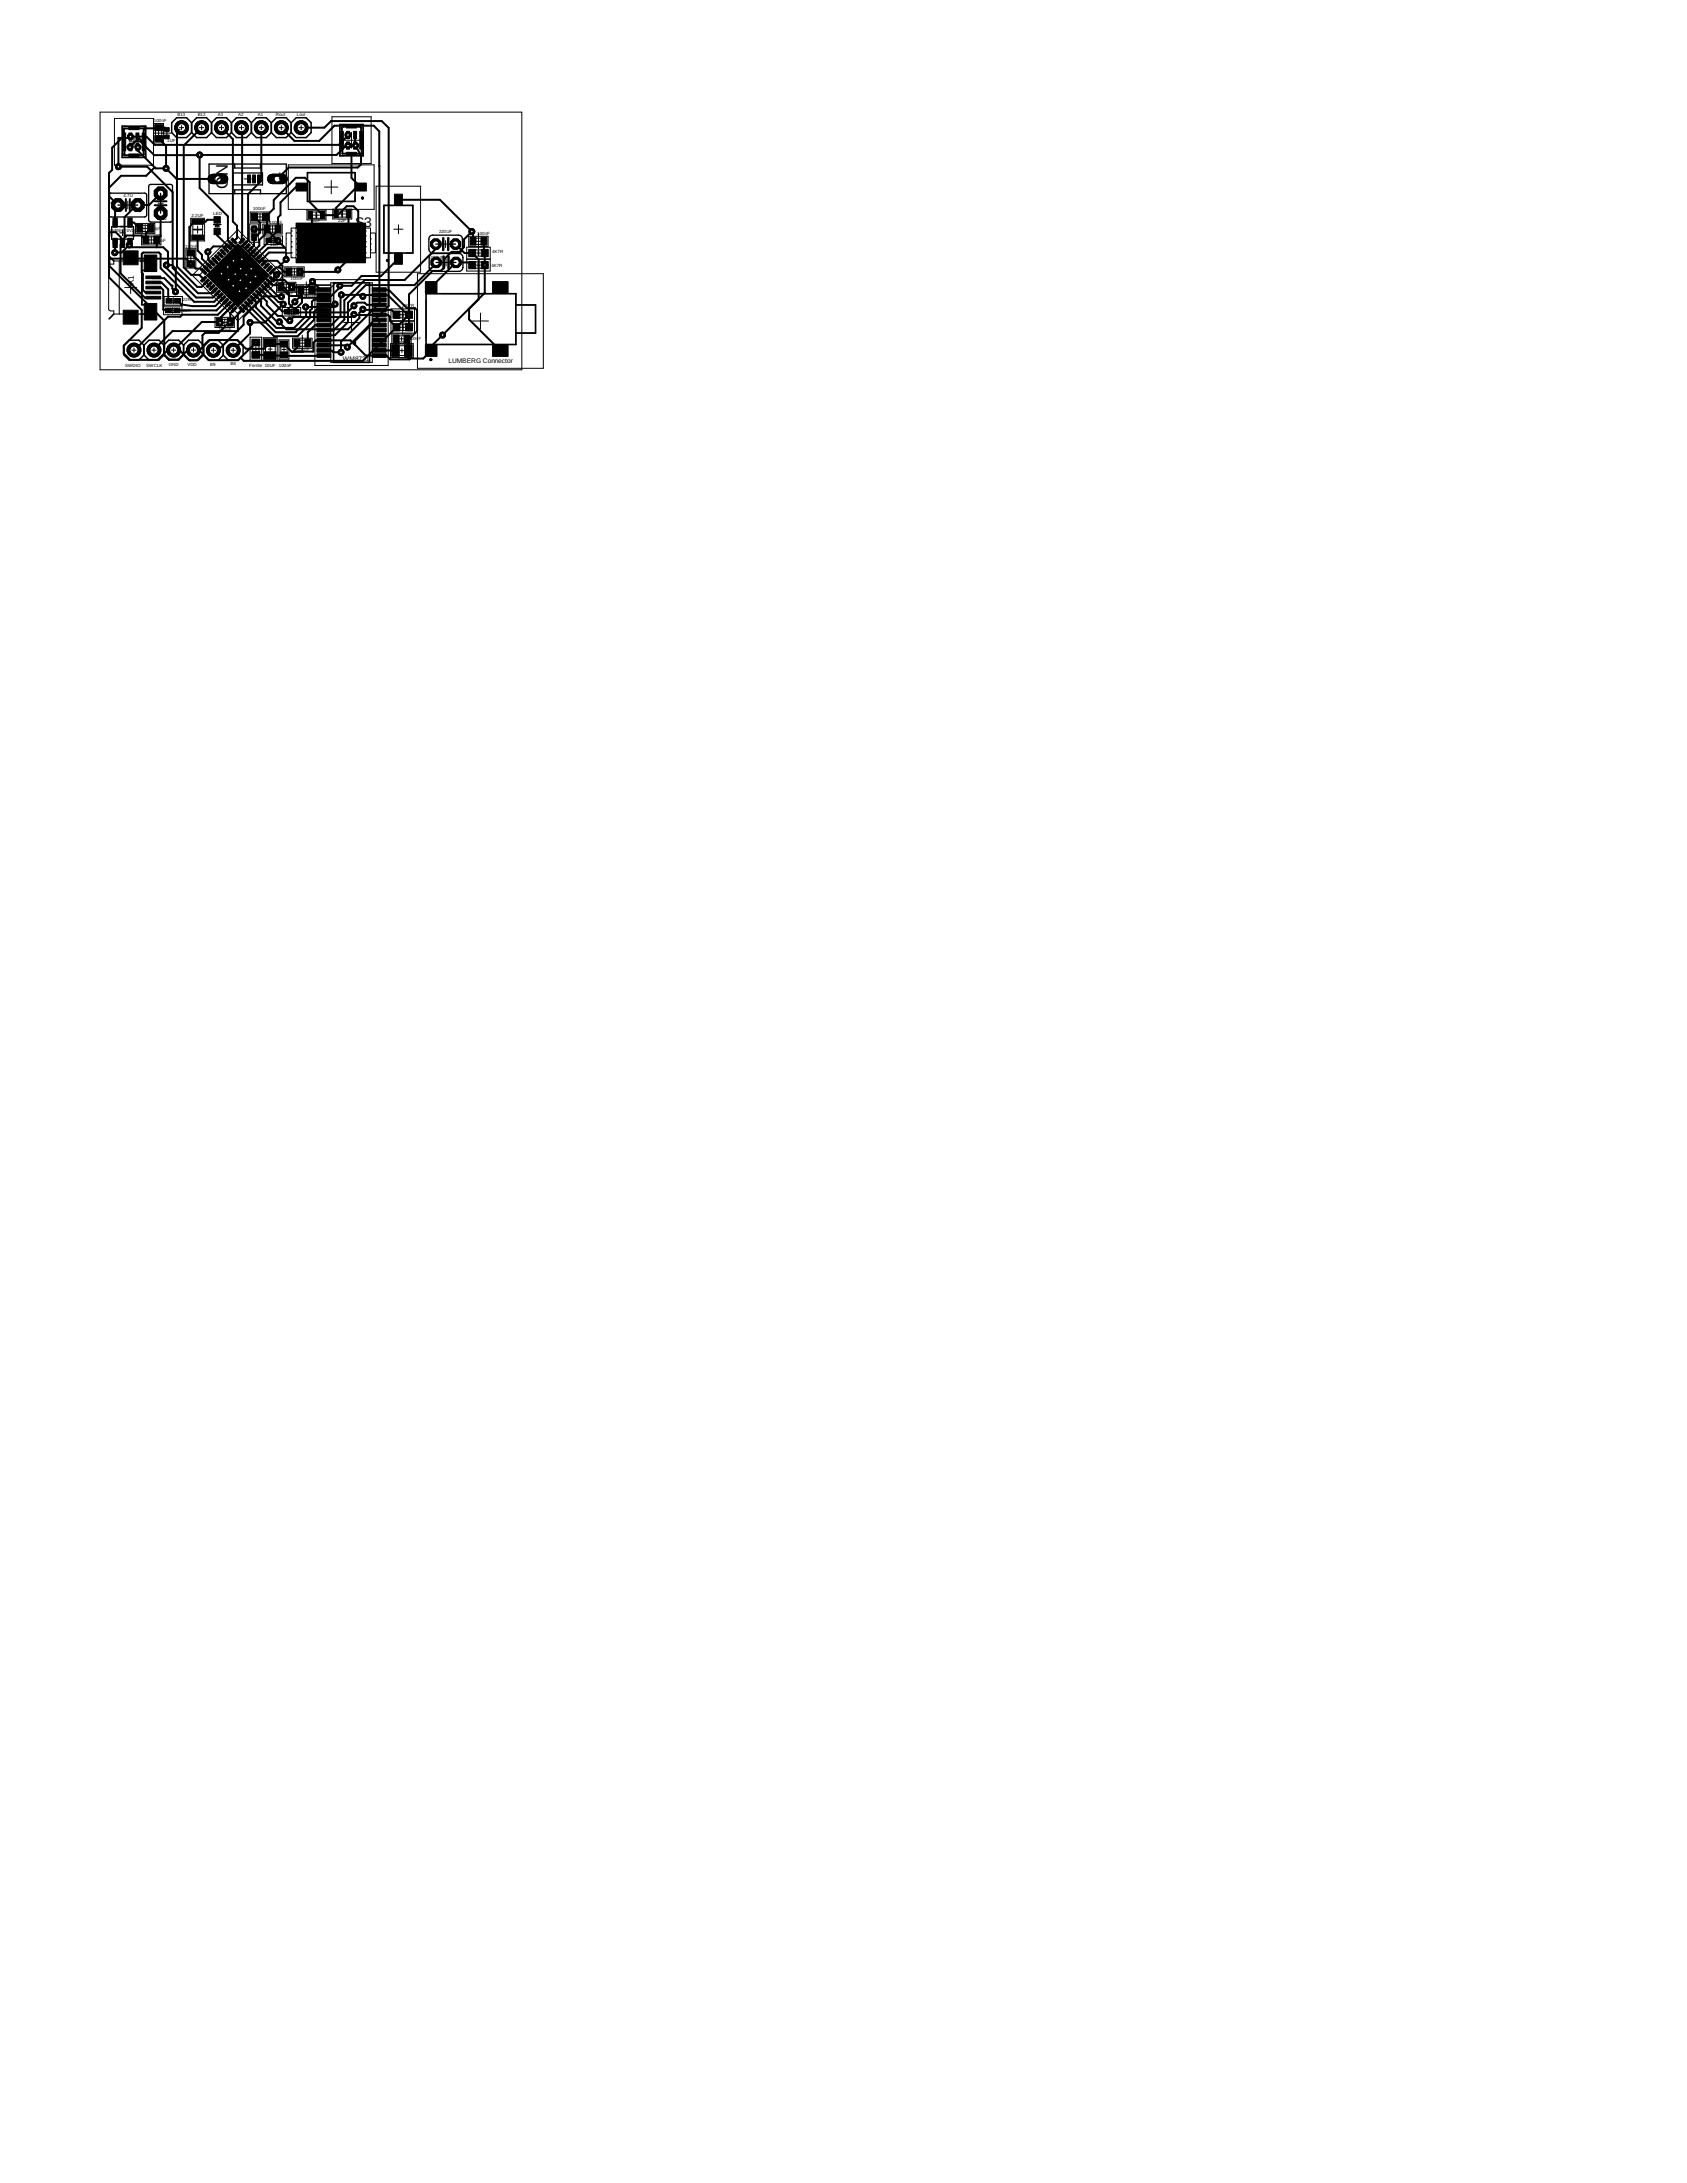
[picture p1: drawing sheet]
<svg xmlns="http://www.w3.org/2000/svg" width="216mm" height="279mm" viewBox="0 0 216 279" stroke-linecap="round" stroke-linejoin="round" font-family="sans-serif">
<defs><g id="words">
<g font-size="2.1">
<text x="35.9" y="23.1" transform="rotate(-90 35.9 23.1)">1</text>
<text x="29.2" y="24.2" transform="rotate(-90 29.2 24.2)">ON</text>
</g>
<text font-size="1.8" x="45.4" y="29.1">S3</text>
<text font-size="1.1" x="17.1" y="36.5" transform="rotate(-90 17.1 36.5)">X1</text>
<g font-size=".8">
<text x="43.9" y="46.2">WM8731</text>
<text x="57.4" y="46.4">LUMBERG Connector</text>
</g>
<g font-size=".6">
<text x="19.7" y="15.6">100nF</text>
<text x="22.7" y="14.8">B13</text>
<text x="25.3" y="14.8">B12</text>
<text x="27.9" y="14.8">A3</text>
<text x="30.5" y="14.8">A2</text>
<text x="33" y="14.8">A1</text>
<text x="35.3" y="14.8">Rout</text>
<text x="38" y="14.8">Lout</text>
<text x="21.4" y="18.1">1UF</text>
<text x="14.4" y="29.6">VREG</text>
<text x="15.8" y="25.2">4.7U</text>
<text x="16" y="29.6">-3V3</text>
<text x="19" y="29.4">470pF</text>
<text x="20.1" y="28.1">4.</text>
<text x="20.6" y="28.1">7U</text>
<text x="24.5" y="27.7">2.2UF</text>
<text x="27.3" y="27.5">LED</text>
<text x="32.4" y="26.9">100nF</text>
<text x="34.5" y="28.6">100nF</text>
<text x="40" y="28.4">22P</text>
<text x="43.3" y="28.4">22P</text>
<text x="56.2" y="29.8">220UF</text>
<text x="19.6" y="30.9">100nF</text>
<text x="23.7" y="31.7">10</text>
<text x="24.3" y="31.7">0nF</text>
<text x="34.6" y="31.5">10K</text>
<text x="37.2" y="35.8">100nF</text>
<text x="55.1" y="33.1">220UF</text>
<text x="61.1" y="30">1</text>
<text x="61.4" y="30">00nF</text>
<text x="62.9" y="34.2">4K7R</text>
<text x="63" y="32.3">4K7R</text>
<text x="23.4" y="38.5">22R</text>
<text x="23.4" y="39.9">22R</text>
<text x="35.9" y="37.7">100nF</text>
<text x="36.9" y="40.6">10K</text>
<text x="38.6" y="38.1">100nF</text>
<text x="51.5" y="41.6">4K7R</text>
<text x="51.6" y="39.3">4K7R</text>
<text x="16" y="46.9">SWDIO</text>
<text x="18.7" y="46.9">SWCLK</text>
<text x="21.6" y="46.8">GND</text>
<text x="24" y="46.8">VDD</text>
<text x="26.9" y="46.8">B9</text>
<text x="28" y="42.3">100nF</text>
<text x="29.5" y="46.7">B8</text>
<text x="31.9" y="46.9">Ferrite 10UF</text>
<text x="35.7" y="47">100nF</text>
<text x="38" y="44.9">100nF</text>
<text x="51" y="46">10uF</text>
<text x="52.3" y="43.5">100n</text>
<text x="53.6" y="43.5">F</text>
</g>
</g></defs>
<g fill="none" stroke="#000" stroke-width=".25">
<path d="M17.6 18.8l.1 .5 2.2 2.2h1.4l1.3 1.4h5.3M36 16.3l1.7 1.7h3.2l1.9-1.9h5l.7 .7 .1 22-5 4.9v1.4M38.5 16.3h3l.9-.8h6.5l.8 .9v22.7l-5.3 5.3M44.5 17.3l.2-.1-1.4 1.3h-23.5l-1.1-1h-2l-.2 .2h-1.3v3.6M44.5 18.6h-.2l-1.2 1.2-23.4 .1-1.7-1.8h-.7l-.7 .7M45.5 18.6l.7 1.3v1.1l-.4 .4h-8.8l-1.5 1.5M13.9 25.9l.1 .1M13.9 24.6l.1 .5 1.1 1.1M14 33l.1 .1h9.7l.6 .6v.1l.3-.2M16.6 31.3l-1 1h-.9M19.8 21.4l-1.1 1.1h-3.2l-1.6 1.5 .1 10 7 7v4.4l.7 .6h1.1l1.2-1.2h1.6l.3-.3v-1.6l.3-.3h1.8l1.3-1.3h.2l5.9-6v-.1M21.3 33.9h.8l.4 .5v2.9"/>
<path d="M26.6 32.2l.7-.7h3.8l1.8 1.9h2.6l.7 .6v2.6l.8 .8v1.5l1.1 1.1h6.3l.9-.9M27.6 34.9l-.1 .1v.2l.1 .1M27.9 35.7l.1 .1M28 34.4v.1M28.4 36.1v.1M28.5 34l-.1 .1M28.8 36.6h.1M29 33.5l-.1 .1M29.3 37v.1M29.4 33.1h-.1M29.7 37.4l.1 .1M29.9 32.6l-.1 .1"/>
<path d="M30.1 37.9l.1 .1M30.2 32.2l.2-.1h.4l.1 .1M30.6 38.3h.2M31.3 37.9l-.1 .1M31.3 32.6l.1 .1M31.7 37.5l-.1 .1M31.8 33.1l.1 .1M32.1 37.1l-.1 .1M32.3 33.5l.1 .2M32.5 36.7h-.1M32.5 29.3l1.7 .1 2.4 2.5v1.3M32.7 34l.1 .1"/>
<path d="M32.9 36.3h-.1M33.2 34.5l.1 .2M33.3 35.2v.1M33.3 35.8v.1M36 38l-2.2-.1-2.6 2.7v1l-3.3 3.2h-.6M36.2 38.9l-2.3 2.4h-1.9v1.4l-2.2 2.1M40 36l-.7 .8h-2M42.9 38.9h.1l-.3 .4h-3.6M43.2 34.5l-.2 .3h-4.6M43.5 36.6v.2l-1.4 1.3h-3.9l-.5 .5M43.7 37.7h2.4l.3 .3v-.1M46.4 39.6l-.4 .4v.7l-1.4 1.4h-8l-.8-.9"/>
<path d="M60.4 29.6l-1 1v1l-.6 .6h-1l-.9 1v1l-.5 .5h-1l-3.1 3v2.6l-5.9 5.9h-15.2l-.4-.4M62 33.9v3.6l-5.4 5.4M28.2 41.3l-.1-.1h-2.3l-3.6 3.6M32.7 43.8l-2.2 2.3h-3.7l-1.3-1.3M45.3 40.2l-.4 .4h-7.4l-.4 .4"/>
</g>
<circle cx="22.2" cy="44.8" r=".89" fill="#000" stroke="#000" stroke-width=".13"/>
<circle cx="22.2" cy="44.8" r=".51" fill="#fff" stroke="#000" stroke-width=".13"/>
<circle cx="39.9" cy="31.1" r=".66" fill="#000" stroke="#000" stroke-width=".13"/>
<circle cx="39.9" cy="31.1" r=".4" fill="#fff" stroke="#000" stroke-width=".13"/>
<circle cx="44.7" cy="31.1" r=".66" fill="#000" stroke="#000" stroke-width=".13"/>
<circle cx="44.7" cy="31.1" r=".4" fill="#fff" stroke="#000" stroke-width=".13"/>
<circle cx="20.6" cy="24.7" r=".87" fill="#000" stroke="#000" stroke-width=".13"/>
<circle cx="20.6" cy="24.7" r=".4" fill="#fff" stroke="#000" stroke-width=".13"/>
<circle cx="20.6" cy="27.3" r=".87" fill="#000" stroke="#000" stroke-width=".13"/>
<circle cx="20.6" cy="27.3" r=".4" fill="#fff" stroke="#000" stroke-width=".13"/>
<circle cx="17.6" cy="26.2" r=".87" fill="#000" stroke="#000" stroke-width=".13"/>
<circle cx="17.6" cy="26.2" r=".4" fill="#fff" stroke="#000" stroke-width=".13"/>
<circle cx="15.1" cy="26.2" r=".87" fill="#000" stroke="#000" stroke-width=".13"/>
<circle cx="15.1" cy="26.2" r=".4" fill="#fff" stroke="#000" stroke-width=".13"/>
<circle cx="19.7" cy="44.8" r=".89" fill="#000" stroke="#000" stroke-width=".13"/>
<circle cx="19.7" cy="44.8" r=".51" fill="#fff" stroke="#000" stroke-width=".13"/>
<circle cx="17.1" cy="44.8" r=".89" fill="#000" stroke="#000" stroke-width=".13"/>
<circle cx="17.1" cy="44.8" r=".51" fill="#fff" stroke="#000" stroke-width=".13"/>
<circle cx="24.8" cy="44.8" r=".89" fill="#000" stroke="#000" stroke-width=".13"/>
<circle cx="24.8" cy="44.8" r=".51" fill="#fff" stroke="#000" stroke-width=".13"/>
<path d="M34.8 22.9h1.4" fill="none" stroke="#000" stroke-width="1.3"/>
<circle cx="35.5" cy="22.9" r=".4" fill="#fff" stroke="#000" stroke-width=".13"/>
<path d="M27.2 22.9h1.4" fill="none" stroke="#000" stroke-width="1.3"/>
<circle cx="27.9" cy="22.9" r=".4" fill="#fff" stroke="#000" stroke-width=".13"/>
<circle cx="29.8" cy="44.8" r=".89" fill="#000" stroke="#000" stroke-width=".13"/>
<circle cx="29.8" cy="44.8" r=".51" fill="#fff" stroke="#000" stroke-width=".13"/>
<circle cx="23.2" cy="16.3" r=".89" fill="#000" stroke="#000" stroke-width=".13"/>
<circle cx="23.2" cy="16.3" r=".51" fill="#fff" stroke="#000" stroke-width=".13"/>
<circle cx="25.8" cy="16.3" r=".89" fill="#000" stroke="#000" stroke-width=".13"/>
<circle cx="25.8" cy="16.3" r=".51" fill="#fff" stroke="#000" stroke-width=".13"/>
<circle cx="33.4" cy="16.3" r=".89" fill="#000" stroke="#000" stroke-width=".13"/>
<circle cx="33.4" cy="16.3" r=".51" fill="#fff" stroke="#000" stroke-width=".13"/>
<circle cx="30.9" cy="16.3" r=".89" fill="#000" stroke="#000" stroke-width=".13"/>
<circle cx="30.9" cy="16.3" r=".51" fill="#fff" stroke="#000" stroke-width=".13"/>
<circle cx="28.3" cy="16.3" r=".89" fill="#000" stroke="#000" stroke-width=".13"/>
<circle cx="28.3" cy="16.3" r=".51" fill="#fff" stroke="#000" stroke-width=".13"/>
<circle cx="55.8" cy="31.2" r=".71" fill="#000" stroke="#000" stroke-width=".13"/>
<circle cx="55.8" cy="31.2" r=".4" fill="#fff" stroke="#000" stroke-width=".13"/>
<circle cx="58.3" cy="31.2" r=".71" fill="#000" stroke="#000" stroke-width=".13"/>
<circle cx="58.3" cy="31.2" r=".4" fill="#fff" stroke="#000" stroke-width=".13"/>
<circle cx="55.8" cy="33.6" r=".71" fill="#000" stroke="#000" stroke-width=".13"/>
<circle cx="55.8" cy="33.6" r=".4" fill="#fff" stroke="#000" stroke-width=".13"/>
<circle cx="58.4" cy="33.6" r=".71" fill="#000" stroke="#000" stroke-width=".13"/>
<circle cx="58.4" cy="33.6" r=".4" fill="#fff" stroke="#000" stroke-width=".13"/>
<circle cx="27.3" cy="44.8" r=".89" fill="#000" stroke="#000" stroke-width=".13"/>
<circle cx="27.3" cy="44.8" r=".51" fill="#fff" stroke="#000" stroke-width=".13"/>
<circle cx="36" cy="16.3" r=".89" fill="#000" stroke="#000" stroke-width=".13"/>
<circle cx="36" cy="16.3" r=".51" fill="#fff" stroke="#000" stroke-width=".13"/>
<circle cx="38.5" cy="16.3" r=".89" fill="#000" stroke="#000" stroke-width=".13"/>
<circle cx="38.5" cy="16.3" r=".51" fill="#fff" stroke="#000" stroke-width=".13"/>
<circle cx="28.2" cy="41.3" r=".38" fill="#000" stroke="#000" stroke-width=".13"/>
<circle cx="28.2" cy="41.3" r=".17" fill="#fff" stroke="#000" stroke-width=".13"/>
<circle cx="56.6" cy="42.9" r=".38" fill="#000" stroke="#000" stroke-width=".13"/>
<circle cx="56.6" cy="42.9" r=".17" fill="#fff" stroke="#000" stroke-width=".13"/>
<circle cx="62" cy="33.9" r=".38" fill="#000" stroke="#000" stroke-width=".13"/>
<circle cx="62" cy="33.9" r=".17" fill="#fff" stroke="#000" stroke-width=".13"/>
<circle cx="43.2" cy="34.5" r=".38" fill="#000" stroke="#000" stroke-width=".13"/>
<circle cx="43.2" cy="34.5" r=".17" fill="#fff" stroke="#000" stroke-width=".13"/>
<circle cx="38.4" cy="34.8" r=".38" fill="#000" stroke="#000" stroke-width=".13"/>
<circle cx="38.4" cy="34.8" r=".17" fill="#fff" stroke="#000" stroke-width=".13"/>
<circle cx="17.7" cy="18.8" r=".38" fill="#000" stroke="#000" stroke-width=".13"/>
<circle cx="17.7" cy="18.8" r=".17" fill="#fff" stroke="#000" stroke-width=".13"/>
<circle cx="24.4" cy="33.8" r=".38" fill="#000" stroke="#000" stroke-width=".13"/>
<circle cx="24.4" cy="33.8" r=".17" fill="#fff" stroke="#000" stroke-width=".13"/>
<circle cx="29.5" cy="41.3" r=".38" fill="#000" stroke="#000" stroke-width=".13"/>
<circle cx="29.5" cy="41.3" r=".17" fill="#fff" stroke="#000" stroke-width=".13"/>
<circle cx="43.7" cy="37.7" r=".38" fill="#000" stroke="#000" stroke-width=".13"/>
<circle cx="43.7" cy="37.7" r=".17" fill="#fff" stroke="#000" stroke-width=".13"/>
<circle cx="46.4" cy="37.9" r=".38" fill="#000" stroke="#000" stroke-width=".13"/>
<circle cx="46.4" cy="37.9" r=".17" fill="#fff" stroke="#000" stroke-width=".13"/>
<circle cx="32.7" cy="43.8" r=".38" fill="#000" stroke="#000" stroke-width=".13"/>
<circle cx="32.7" cy="43.8" r=".17" fill="#fff" stroke="#000" stroke-width=".13"/>
<circle cx="37.3" cy="36.8" r=".38" fill="#000" stroke="#000" stroke-width=".13"/>
<circle cx="37.3" cy="36.8" r=".17" fill="#fff" stroke="#000" stroke-width=".13"/>
<circle cx="40" cy="36" r=".38" fill="#000" stroke="#000" stroke-width=".13"/>
<circle cx="40" cy="36" r=".17" fill="#fff" stroke="#000" stroke-width=".13"/>
<circle cx="35.4" cy="35.2" r=".38" fill="#000" stroke="#000" stroke-width=".13"/>
<circle cx="35.4" cy="35.2" r=".17" fill="#fff" stroke="#000" stroke-width=".13"/>
<circle cx="36.6" cy="33.2" r=".38" fill="#000" stroke="#000" stroke-width=".13"/>
<circle cx="36.6" cy="33.2" r=".17" fill="#fff" stroke="#000" stroke-width=".13"/>
<circle cx="35.6" cy="30.8" r=".38" fill="#000" stroke="#000" stroke-width=".13"/>
<circle cx="35.6" cy="30.8" r=".17" fill="#fff" stroke="#000" stroke-width=".13"/>
<circle cx="32.5" cy="29.3" r=".38" fill="#000" stroke="#000" stroke-width=".13"/>
<circle cx="32.5" cy="29.3" r=".17" fill="#fff" stroke="#000" stroke-width=".13"/>
<circle cx="52.3" cy="40.3" r=".38" fill="#000" stroke="#000" stroke-width=".13"/>
<circle cx="52.3" cy="40.3" r=".17" fill="#fff" stroke="#000" stroke-width=".13"/>
<circle cx="60.4" cy="29.6" r=".38" fill="#000" stroke="#000" stroke-width=".13"/>
<circle cx="60.4" cy="29.6" r=".17" fill="#fff" stroke="#000" stroke-width=".13"/>
<circle cx="21.3" cy="21.5" r=".38" fill="#000" stroke="#000" stroke-width=".13"/>
<circle cx="21.3" cy="21.5" r=".17" fill="#fff" stroke="#000" stroke-width=".13"/>
<circle cx="21.3" cy="33.9" r=".38" fill="#000" stroke="#000" stroke-width=".13"/>
<circle cx="21.3" cy="33.9" r=".17" fill="#fff" stroke="#000" stroke-width=".13"/>
<circle cx="22.5" cy="37.3" r=".38" fill="#000" stroke="#000" stroke-width=".13"/>
<circle cx="22.5" cy="37.3" r=".17" fill="#fff" stroke="#000" stroke-width=".13"/>
<circle cx="14.7" cy="32.3" r=".38" fill="#000" stroke="#000" stroke-width=".13"/>
<circle cx="14.7" cy="32.3" r=".17" fill="#fff" stroke="#000" stroke-width=".13"/>
<circle cx="16.6" cy="31.3" r=".38" fill="#000" stroke="#000" stroke-width=".13"/>
<circle cx="16.6" cy="31.3" r=".17" fill="#fff" stroke="#000" stroke-width=".13"/>
<circle cx="37.7" cy="38.6" r=".38" fill="#000" stroke="#000" stroke-width=".13"/>
<circle cx="37.7" cy="38.6" r=".17" fill="#fff" stroke="#000" stroke-width=".13"/>
<circle cx="43.5" cy="36.6" r=".38" fill="#000" stroke="#000" stroke-width=".13"/>
<circle cx="43.5" cy="36.6" r=".17" fill="#fff" stroke="#000" stroke-width=".13"/>
<circle cx="45.3" cy="40.2" r=".38" fill="#000" stroke="#000" stroke-width=".13"/>
<circle cx="45.3" cy="40.2" r=".17" fill="#fff" stroke="#000" stroke-width=".13"/>
<circle cx="37.1" cy="41" r=".38" fill="#000" stroke="#000" stroke-width=".13"/>
<circle cx="37.1" cy="41" r=".17" fill="#fff" stroke="#000" stroke-width=".13"/>
<circle cx="46.4" cy="39.6" r=".38" fill="#000" stroke="#000" stroke-width=".13"/>
<circle cx="46.4" cy="39.6" r=".17" fill="#fff" stroke="#000" stroke-width=".13"/>
<circle cx="35.8" cy="41.2" r=".38" fill="#000" stroke="#000" stroke-width=".13"/>
<circle cx="35.8" cy="41.2" r=".17" fill="#fff" stroke="#000" stroke-width=".13"/>
<circle cx="45.3" cy="39.1" r=".38" fill="#000" stroke="#000" stroke-width=".13"/>
<circle cx="45.3" cy="39.1" r=".17" fill="#fff" stroke="#000" stroke-width=".13"/>
<circle cx="26.6" cy="32.2" r=".38" fill="#000" stroke="#000" stroke-width=".13"/>
<circle cx="26.6" cy="32.2" r=".17" fill="#fff" stroke="#000" stroke-width=".13"/>
<circle cx="16.7" cy="17.5" r=".38" fill="#000" stroke="#000" stroke-width=".13"/>
<circle cx="16.7" cy="17.5" r=".17" fill="#fff" stroke="#000" stroke-width=".13"/>
<circle cx="44.5" cy="17.3" r=".38" fill="#000" stroke="#000" stroke-width=".13"/>
<circle cx="44.5" cy="17.3" r=".17" fill="#fff" stroke="#000" stroke-width=".13"/>
<circle cx="15.2" cy="21.3" r=".38" fill="#000" stroke="#000" stroke-width=".13"/>
<circle cx="15.2" cy="21.3" r=".17" fill="#fff" stroke="#000" stroke-width=".13"/>
<circle cx="16.6" cy="18.8" r=".38" fill="#000" stroke="#000" stroke-width=".13"/>
<circle cx="16.6" cy="18.8" r=".17" fill="#fff" stroke="#000" stroke-width=".13"/>
<circle cx="44.5" cy="18.6" r=".38" fill="#000" stroke="#000" stroke-width=".13"/>
<circle cx="44.5" cy="18.6" r=".17" fill="#fff" stroke="#000" stroke-width=".13"/>
<circle cx="25.5" cy="19.8" r=".38" fill="#000" stroke="#000" stroke-width=".13"/>
<circle cx="25.5" cy="19.8" r=".17" fill="#fff" stroke="#000" stroke-width=".13"/>
<circle cx="39.1" cy="39.3" r=".38" fill="#000" stroke="#000" stroke-width=".13"/>
<circle cx="39.1" cy="39.3" r=".17" fill="#fff" stroke="#000" stroke-width=".13"/>
<circle cx="42.9" cy="38.9" r=".38" fill="#000" stroke="#000" stroke-width=".13"/>
<circle cx="42.9" cy="38.9" r=".17" fill="#fff" stroke="#000" stroke-width=".13"/>
<circle cx="36.2" cy="38.9" r=".38" fill="#000" stroke="#000" stroke-width=".13"/>
<circle cx="36.2" cy="38.9" r=".17" fill="#fff" stroke="#000" stroke-width=".13"/>
<circle cx="32" cy="41.3" r=".38" fill="#000" stroke="#000" stroke-width=".13"/>
<circle cx="32" cy="41.3" r=".17" fill="#fff" stroke="#000" stroke-width=".13"/>
<circle cx="45.5" cy="18.6" r=".38" fill="#000" stroke="#000" stroke-width=".13"/>
<circle cx="45.5" cy="18.6" r=".17" fill="#fff" stroke="#000" stroke-width=".13"/>
<circle cx="36" cy="38" r=".38" fill="#000" stroke="#000" stroke-width=".13"/>
<circle cx="36" cy="38" r=".17" fill="#fff" stroke="#000" stroke-width=".13"/>
<circle cx="44.4" cy="44.4" r=".38" fill="#000" stroke="#000" stroke-width=".13"/>
<circle cx="44.4" cy="44.4" r=".17" fill="#fff" stroke="#000" stroke-width=".13"/>
<circle cx="43.6" cy="45.1" r=".38" fill="#000" stroke="#000" stroke-width=".13"/>
<circle cx="43.6" cy="45.1" r=".17" fill="#fff" stroke="#000" stroke-width=".13"/>
<circle cx="28.3" cy="35" r=".38" fill="#000" stroke="#000" stroke-width=".13"/>
<circle cx="28.3" cy="35" r=".17" fill="#fff" stroke="#000" stroke-width=".13"/>
<circle cx="29.1" cy="34.2" r=".38" fill="#000" stroke="#000" stroke-width=".13"/>
<circle cx="29.1" cy="34.2" r=".17" fill="#fff" stroke="#000" stroke-width=".13"/>
<circle cx="29.9" cy="33.4" r=".38" fill="#000" stroke="#000" stroke-width=".13"/>
<circle cx="29.9" cy="33.4" r=".17" fill="#fff" stroke="#000" stroke-width=".13"/>
<circle cx="30.9" cy="33.2" r=".38" fill="#000" stroke="#000" stroke-width=".13"/>
<circle cx="30.9" cy="33.2" r=".17" fill="#fff" stroke="#000" stroke-width=".13"/>
<circle cx="30.8" cy="34.4" r=".38" fill="#000" stroke="#000" stroke-width=".13"/>
<circle cx="30.8" cy="34.4" r=".17" fill="#fff" stroke="#000" stroke-width=".13"/>
<circle cx="30.1" cy="35.1" r=".38" fill="#000" stroke="#000" stroke-width=".13"/>
<circle cx="30.1" cy="35.1" r=".17" fill="#fff" stroke="#000" stroke-width=".13"/>
<circle cx="29.3" cy="35.8" r=".38" fill="#000" stroke="#000" stroke-width=".13"/>
<circle cx="29.3" cy="35.8" r=".17" fill="#fff" stroke="#000" stroke-width=".13"/>
<circle cx="29.8" cy="36.6" r=".38" fill="#000" stroke="#000" stroke-width=".13"/>
<circle cx="29.8" cy="36.6" r=".17" fill="#fff" stroke="#000" stroke-width=".13"/>
<circle cx="30.6" cy="37.3" r=".38" fill="#000" stroke="#000" stroke-width=".13"/>
<circle cx="30.6" cy="37.3" r=".17" fill="#fff" stroke="#000" stroke-width=".13"/>
<circle cx="30.8" cy="35.9" r=".38" fill="#000" stroke="#000" stroke-width=".13"/>
<circle cx="30.8" cy="35.9" r=".17" fill="#fff" stroke="#000" stroke-width=".13"/>
<circle cx="31.5" cy="35.2" r=".38" fill="#000" stroke="#000" stroke-width=".13"/>
<circle cx="31.5" cy="35.2" r=".17" fill="#fff" stroke="#000" stroke-width=".13"/>
<circle cx="32.2" cy="34.4" r=".38" fill="#000" stroke="#000" stroke-width=".13"/>
<circle cx="32.2" cy="34.4" r=".17" fill="#fff" stroke="#000" stroke-width=".13"/>
<circle cx="32.7" cy="35.4" r=".38" fill="#000" stroke="#000" stroke-width=".13"/>
<circle cx="32.7" cy="35.4" r=".17" fill="#fff" stroke="#000" stroke-width=".13"/>
<circle cx="32" cy="36.1" r=".38" fill="#000" stroke="#000" stroke-width=".13"/>
<circle cx="32" cy="36.1" r=".17" fill="#fff" stroke="#000" stroke-width=".13"/>
<circle cx="31.5" cy="36.9" r=".38" fill="#000" stroke="#000" stroke-width=".13"/>
<circle cx="31.5" cy="36.9" r=".17" fill="#fff" stroke="#000" stroke-width=".13"/>
<g fill="#000" stroke="#000" stroke-width=".13">
<path d="M15.7 17h.4v2.3h-.4zM16.5 16.3h1.3v.3h-1.3zM16.5 19.7h1.3v.3h-1.3zM16.5 17h.4v.9h-.4zM16.5 18.4h.4v.9h-.4zM17.4 18.4h.4v.9h-.4zM17.4 17h.4v.9h-.4zM18.2 17h.3v2.3h-.3zM19.8 17.4h1v.7h-1zM19.8 16h1v.7h-1zM21.1 17.3h.6v.5h-.6zM21.1 16.3h.6v.5h-.6z"/>
<path d="M43.6 16.8h.3v2.3h-.3zM44.3 16h1.3v.4h-1.3zM44.3 19.5h1.3v.3h-1.3zM44.3 16.8h.4v.9h-.4zM44.3 18.2h.4v.9h-.4zM45.3 18.2h.3v.9h-.3zM45.3 16.8h.3v.9h-.3zM46 16.8h.4v2.3h-.4zM14.5 30.5h.5v1.2h-.5zM14.5 27.9h.5v1.2h-.5zM15.4 30.5h.6v1.2h-.6zM15.8 32.1h1.9v1.8h-1.9z"/>
<path d="M15.8 39.7h1.9v1.8h-1.9zM16.4 30.5h.5v1.2h-.5zM16.4 27.9h.5v1.2h-.5zM17.5 28.7h.8v1h-.8zM18.3 30.2h.7v1h-.7zM18.5 32.6h1.6v2.2h-1.6zM18.5 38.8h1.6v2.2h-1.6zM18.7 36.6h1.9v.4h-1.9zM18.7 36h1.9v.3h-1.9zM18.7 37.9h1.9v.4h-1.9zM18.7 37.3h1.9v.3h-1.9zM18.7 35.3h1.9v.4h-1.9z"/>
<path d="M18.9 28.7h.8v1h-.8zM19.7 30.2h.7v1h-.7zM21.2 39.4h.7v.6h-.7zM21.3 38.2h.7v.6h-.7zM22.3 39.4h.7v.6h-.7zM22.4 38.2h.7v.6h-.7zM23.9 33.4h1v.7h-1zM23.9 32h1v.7h-1zM24.6 30.1h1.4v.6h-1.4zM24.6 28.1h1.4v.6h-1.4zM25.7 35.9l.6-.6 .2 .2-.6 .6zM26.6 35.7l.2 .2-.6 .6-.2-.2z"/>
<path d="M25.7 34.5l.2-.2 .6 .6-.2 .3zM27 36l.2 .2-.6 .7-.2-.3zM26 34.2l.2-.2 .6 .6-.2 .2zM26.7 37l.6-.6 .2 .2-.6 .6zM26.6 33.6l.6 .6-.2 .2-.6-.6zM27.1 37.3l.6-.6 .2 .3-.6 .5zM26.9 33.3l.6 .6-.2 .2-.6-.6zM27.4 29.2h.8v.8h-.8zM27.4 27.7h.8v.8h-.8zM28 37.1l.2 .2-.6 .6-.2-.2zM27.1 33.1l.2-.2 .6 .6-.2 .2zM27.8 38l.6-.6 .2 .3-.6 .5z"/>
<path d="M27.4 32.8l.2-.2 .6 .6-.2 .2zM28.1 38.4l.6-.6 .2 .2-.6 .6zM27.8 32.4l.2-.2 .6 .6-.2 .2zM29.1 38.1l.2 .3-.6 .6-.2-.2zM28.1 32.1l.2-.2 .6 .6-.2 .2zM28.8 39.1l.6-.6 .3 .2-.7 .6zM28.5 31.7l.2-.2 .6 .6-.2 .2zM29.2 39.5l.6-.6 .2 .2-.6 .6zM28.8 31.4l.2-.2 .7 .5-.3 .3zM30.1 39.2l.3 .2-.6 .6-.3-.2zM29.2 31l.2-.2 .6 .6-.2 .2zM29.5 30.6l.3-.2 .6 .7-.3 .2z"/>
<path d="M30.4 31.2l4.1 4-4.1 4.1-4-4.1zM31.1 30.4l.2 .2-.5 .7-.3-.2zM30.9 31.4l.6-.6 .2 .2-.6 .6zM31.2 31.7l.6-.5 .2 .2-.5 .6zM30.9 39.1l.2-.2 .6 .6-.2 .2zM31.6 32.1l.6-.6 .2 .2-.6 .6zM31.2 38.7l.3-.2 .5 .6-.2 .2zM31.9 32.5l.7-.6 .2 .2-.6 .6zM31.6 38.4l.2-.3 .6 .7-.2 .2zM32.2 27.3h.8v1h-.8zM32.2 28.9h.6v.8h-.6zM32.2 30h.6v.8h-.6z"/>
<path d="M32.3 32.8l.6-.6 .2 .2-.6 .6zM31.9 38l.3-.2 .6 .6-.2 .2zM32.7 33.2l.6-.6 .2 .2-.6 .6zM32.5 37.4l.6 .6-.2 .2-.6-.5zM33 33.5l.6-.6 .2 .2-.6 .6zM32.9 37.1l.6 .6-.2 .2-.6-.6zM33.4 33.9l.6-.6 .2 .2-.6 .6zM33.6 27.3h.8v1h-.8zM33 37l.2-.3 .6 .6-.2 .2zM33.7 34.2l.6-.6 .2 .2-.6 .6zM33.8 28.8h.8v1h-.8zM33.4 36.6l.2-.2 .6 .6-.2 .2z"/>
<path d="M34 30.5h.8v.6h-.8zM34.7 34l.2 .2-.6 .6-.2-.2zM33.7 36.2l.2-.2 .6 .6-.2 .3zM34.4 34.9l.6-.6 .2 .2-.6 .7zM34.1 35.9l.2-.2 .6 .6-.2 .2zM34.4 35.5l.2-.2 .6 .6-.2 .2zM35.1 30.5h.8v.6h-.8zM35.2 28.8h.8v1h-.8zM35.6 36.3h.7v1h-.7zM36.4 39.6h.7v.6h-.7zM36.6 34.3h.8v1h-.8zM37 36.3h.7v1h-.7z"/>
<path d="M37.5 39.6h.7v.6h-.7zM37.9 23.4h1.4v1h-1.4zM38 34.3h.8v1h-.8zM38.1 36.6h.8v1h-.8zM39.4 27.1h.6v.9h-.6zM39.5 36.6h.8v1h-.8zM40.6 36.8h1.7v.5h-1.7zM40.6 37.5h1.7v.5h-1.7zM40.6 38.1h1.7v.5h-1.7zM40.6 38.8h1.7v.4h-1.7zM40.6 39.4h1.7v.5h-1.7zM41 27.1h.6v.9h-.6z"/>
<path d="M42.7 26.9h.6v1h-.6zM44.3 26.9h.6v1h-.6zM45.4 23.4h1.5v1h-1.5zM47.6 39.4h1.8v.5h-1.8zM47.6 38.8h1.8v.4h-1.8zM47.6 38.1h1.8v.5h-1.8zM47.6 37.5h1.8v.5h-1.8zM47.6 36.8h1.8v.5h-1.8zM50.3 39.8h.9v.9h-.9zM50.5 32.4h1v1.4h-1zM50.5 24.8h1v1.5h-1zM51.9 39.8h.9v.9h-.9z"/>
<path d="M54.4 36h1.5v1.5h-1.5zM60 31.9h.9v1h-.9zM60 33.5h.9v.9h-.9zM60.2 30.4h.7v1h-.7zM61.6 30.4h.7v1h-.7zM61.6 31.9h.9v1h-.9zM61.6 33.5h.9v.9h-.9zM63 36h2v1.5h-2zM27.7 40.8h.7v.9h-.7zM29.1 40.8h.7v.9h-.7zM30.5 39.4l.3-.2 .5 .6-.2 .2zM32.2 43.4h1.1v.9h-1.1z"/>
<path d="M32.2 45h1.1v.8h-1.1zM33.8 43.4h1.5v.9h-1.5zM33.8 45h1.5v1h-1.5zM35.9 43.6h.9v.8h-.9zM35.9 45h.9v.8h-.9zM37.6 43.4h.8v1h-.8zM39 43.4h.8v1h-.8zM40.6 40.1h1.7v.4h-1.7zM40.6 40.7h1.7v.5h-1.7zM40.6 41.4h1.7v.4h-1.7zM40.6 42h1.7v.5h-1.7zM40.6 42.7h1.7v.4h-1.7z"/>
<path d="M40.6 43.3h1.7v.5h-1.7zM40.6 44h1.7v.4h-1.7zM40.6 44.6h1.7v.5h-1.7zM40.6 45.3h1.7v.4h-1.7zM47.6 45.3h1.8v.4h-1.8zM47.6 44.6h1.8v.5h-1.8zM47.6 44h1.8v.4h-1.8zM47.6 43.3h1.8v.5h-1.8zM47.6 42.7h1.8v.4h-1.8zM47.6 42h1.8v.5h-1.8zM47.6 41.4h1.8v.4h-1.8zM47.6 40.7h1.8v.5h-1.8z"/>
<path d="M47.6 40.1h1.8v.4h-1.8zM50.1 44.1h1v1.5h-1zM50.3 41.4h.9v1h-.9zM50.3 42.9h.8v1h-.8zM51.7 42.9h.8v1h-.8zM51.8 44.1h.9v1.5h-.9zM51.9 41.4h.9v1h-.9zM54.4 44.1h1.5v1.5h-1.5zM63 44.1h2v1.5h-2z"/>
</g>
<g fill="none" stroke="#000" stroke-width=".25">
<path d="M15.9 17.4l-1.5 1.5v2.8l-.5 .4v13.4l4.2 4.2v2.3l-2.3 2.3v.9l.9 .9h3.5l1.3-1.3h1.5l1.3 1.3h.9l.8-.8v-1l.9-.8h3.4l1.2 1.1h2.3l.8-.8 .3 .2h1.4l1 1h1.5M16.6 18.8h.1M17.6 17.5h.1M17.6 17.5l.7 .7 .1-.1M17.7 18.8v.2M18.5 16.4l.1 .1-.2 .1v3.1l-.1 .2h-2.4v-.1v-1.6M21.4 16.6l-.3-.3h-.8l-.1 .1h-4.3v1.2l.1-.1M21.4 17.5h-.9l-.2 .2 1 1v2.8M22.6 16.6v17.5l2.7 2.6h.5l.6-.6M23.2 16.3l-.1 .3M25.5 19.8v4.3l3.7 3.6v3.1l.4 .4M25.8 16.3l-2.3 2.3v15.6l1 1h1l.6 .5"/>
<path d="M28.3 16.3l1.5 1.5v10.6l.5 .5v1.6l-.3 .4M30.9 16.3l-.1 .1 .2 .1-.1 14.4M33.4 16.3v6.8l-1.7 1.7v6M45 19.7v3.1l1.2 1.1h-.5l-2.7 2.7v.8M45.4 17.3l.1 1.3M46.2 17.9h.1M46.2 17.9v-1.6l-.1-.1h-2.2l-.1 .1v3.4h1.2M46.2 17.9l.1 1.8h-1.3M13.9 29.8l.2-.1h.7l.7 .7v.9M14.7 31.1v1.2M15.1 26.2l-.4 .4v1.9M15.2 21.3h3.6l3.3 3.3v9.7l3.2 3.2h1.8l.4-.3"/>
<path d="M15.7 30.7v.4l-.3 .2v3.7l3.1 3.1h1.1M15.7 30.7l-.2 .2M16.6 31.1l.1 .1-.1 .1 .2 .3h4.1l.6 .6v1.5l-.2 .2v.4l3.8 3.8h2.1l.7-.6M16.6 28.5h.5l.8 .7M18.2 32.4h.1M19.3 29.2l-.6 .6v.9l-.6-.6h-2v.2l-.4 .4M19.6 37.4l.3 .1h-1.3l-.3-.4v-2.1l-.2-.1v-2.4l.2-.2h2l.3 .2v1.8l4.2 4.3h2.6l.8-.7M19.6 35.5l-.1 .1h1.5l.9 1h.2v.3l.4 .4M19.6 36.2h1.1l.8 .8v1.4l.1 .1M19.6 36.8h1l.3 .3v2.5l.6 .1M20.6 24.7l-1.5 1.5h-1.6l-1.6 1.6v2.4h.2M20.6 27.3v2.9l-.5 .5v.9"/>
<path d="M24.4 33.8l.6 .6h.7l.4 .3M25.1 33.1l2.7 2.7h.6l.7-.8v.2h1.3v2.8l-.5 .5v.4M25.3 30.4v1.7l.5 .5v.5l1 .9M26.5 28.1l.1 .1M26.5 28.1l-.2 .3h-1.4l-.7 .7v3.1l.9 .9M26.6 32.2v1l.5 .5-.3-.3M26.6 32.2h.1M26.8 32l-.2 .2M27.5 33.3l.9 .9v.2l.8 .8M27.8 28v.1h-1.3M27.8 29.6v.5l1.5 1.5M28.6 38.2l-1 1h-3l-1.4-.2-.5-.5"/>
<path d="M28.9 38.6l-1.2 1.1-5 .1M29.3 38.9l-1.4 1.4h-4.6l-.2 .2h-1.6l-4.4 4.3M29.7 39.2h.1M29.9 38.9l-.2 .3M29.9 38.9l-1.8 1.9v.5h.2v-.8M30 39.6l-.5 .5v1.2M30 35l.2 .2M30.4 35.5h3.5l1 1h1v.3M30.5 38.5l-.9 .8 .1-.1M30.7 37.6l.2 .2M30.9 37.8h.3M30.9 37.8l-.5 .5v.8l-.1-.2h-.4"/>
<path d="M30.9 39.6l-.5 .5v2.3h-8.3l-2.4 2.4M31.3 39.3l.1 .1M31.4 39.4h.1M31.4 39.4l3.7 3.6h3l2.1-2.1v-1l.3-.3 .9 .1M31.7 30.8h.1M31.7 30.8l-.4 .4M32.5 29.3h.1M32.6 27.8l.7 .7v1.3l-.6 .6h-.2v1l-.5 .5M32.6 38.5l-.2-.3 .3 .4v.7l2.7 2.7h2.2l1.6-1.6v-.9M32.7 37.8l.7 .8v.5l2.1 2.1h.3M33.1 37.5l1 1.1v.4l1.4 1.4h.6l.6 .6h.4M33.4 37.1l2.7 2.8h.7v-.2l.9-1.1"/>
<path d="M33.8 36.8l1.8 1.9h.4l.2 .2M34.1 36.4l1.5 1.6h.4M34.8 35.7l.1 .1h1.5l.9 1M35.9 36.8h-.1M35.9 36.8l1.2 1.1h1.6v.8l-.8 .8v.4M36.7 33.1l-1.1 1.1M37 34.8h-.6l-.6-.6h-.5l-.5 .5 .5 .5h.1v.6M38.5 37.1v.8M38.8 23.8l-.2 .1h-.7l-2 2v1.6l-.3 .3v1.7l-1.2 1.1v.3l-1.7 1.7M39.1 39.3v.3l.1-.2M39.7 27.5l.2 .4v3.2l-.6 .6h-4.9l-1.3 1.3M40 36l1 1.1h.4"/>
<path d="M41.1 37.1h-1.2M41.5 38.4h-1.3l-.3 .2v.9l-.2 .2v.9l-1.8 1.9h-2.6l-3.7-3.6M42.9 38.9v.1h-1.4M43 27.4l-.1 .1h-1.6l-1.7-1.7v-2.5l-.5-.5h-1.2l-2.9 2.8v1.1l-1 1.1 .2 .2v1.3l-.3 .3v.4l-.7 .7v.7l-3.2 3.2v.6M43 27.4h.4l1-1h.8l.6 .6v4.9l-2.6 2.6M43.7 37.7l-.1 .2v2.5l-1.1 1.2h-2.2l-.9 .9v1.4M44.6 27.4v3.5l.1 .2h-.1l-1.2 1.2h-9l-1 1M46.4 37.9l.2-.1 1.9-.1 .1 .1h1.1l2.5 2.5h.1v1.6M46.4 39.6l.1 .1h3.6l.6 .6M48.5 37.1h1.3l2.3 2.3h1l.3 .3v2.7l-1 1h-.3M48.5 39h-1.6l-.2-.3h-1l-.4 .4M51 25.6h5.3l4.2 4.2v1.1"/>
<path d="M51 33.1l-2.2 2.2h-2.5l-1.3 1.3h-1.5M55.8 31.2v.7l-4 3.9h-5.1l-2.6 2.6v2.5l-1.4 1.4-1.3-.1M55.8 33.6v.1l-2.8 2.8h-6.2l-2.3 2.3v2.4l-1.6 1.7h-1.4M58.3 31.2l1.2 1.2h.9l.9 .8v5.1l-1.3 1.2v1.4l4.1 4M60.4 33.9l-.3-.3h-1.7l-3.2 3.2M61.7 31.1l.2-.2 .1 3M32.7 45.4h1.8l.1 .1h1.7v-.1l.2 .2 4.9-.1M33.1 45.4h-.1M34.6 43.8v.1M37.6 44.9l-.1 .1M37.6 44.9l.2 .1M38 43.9v.6l-.4 .4"/>
<path d="M41.4 44.9h1.1l.2 .2h.9M41.4 44.2h2.8l.2 .2M42.3 43.6h.1M45.3 40.2l.1 .1h4.3l.2 .3v.5l.8 .8M45.4 44.1l-.5-.5h-4.5l-.3 .3v1.1h-2.4M45.4 44.1l1.4 1.4h2.7l.5 .5h2.4l-.1-.1M45.4 43.8l-.2 .2M48.5 41v.6M48.5 41.6h-1l-2.1 2v.5M48.5 40.3h.1M50.7 43.4v1.4l-.1 .1h-2.1M52.1 43.4h.1"/>
<path d="M52.1 43.4l.2 .2v2.2v.1M56.6 42.9l-1.4 1.4v.6l-1 1h-1.9"/>
</g>
<path d="M17.6 18.8l.1 .2" fill="none" stroke="#000" stroke-width=".17"/>
<circle cx="22.2" cy="44.8" r=".89" fill="#000" stroke="#000" stroke-width=".13"/>
<circle cx="22.2" cy="44.8" r=".51" fill="#fff" stroke="#000" stroke-width=".13"/>
<circle cx="39.9" cy="31.1" r=".66" fill="#000" stroke="#000" stroke-width=".13"/>
<circle cx="39.9" cy="31.1" r=".4" fill="#fff" stroke="#000" stroke-width=".13"/>
<circle cx="44.7" cy="31.1" r=".66" fill="#000" stroke="#000" stroke-width=".13"/>
<circle cx="44.7" cy="31.1" r=".4" fill="#fff" stroke="#000" stroke-width=".13"/>
<circle cx="20.6" cy="24.7" r=".87" fill="#000" stroke="#000" stroke-width=".13"/>
<circle cx="20.6" cy="24.7" r=".4" fill="#fff" stroke="#000" stroke-width=".13"/>
<circle cx="20.6" cy="27.3" r=".87" fill="#000" stroke="#000" stroke-width=".13"/>
<circle cx="20.6" cy="27.3" r=".4" fill="#fff" stroke="#000" stroke-width=".13"/>
<circle cx="17.6" cy="26.2" r=".87" fill="#000" stroke="#000" stroke-width=".13"/>
<circle cx="17.6" cy="26.2" r=".4" fill="#fff" stroke="#000" stroke-width=".13"/>
<circle cx="15.1" cy="26.2" r=".87" fill="#000" stroke="#000" stroke-width=".13"/>
<circle cx="15.1" cy="26.2" r=".4" fill="#fff" stroke="#000" stroke-width=".13"/>
<circle cx="19.7" cy="44.8" r=".89" fill="#000" stroke="#000" stroke-width=".13"/>
<circle cx="19.7" cy="44.8" r=".51" fill="#fff" stroke="#000" stroke-width=".13"/>
<circle cx="17.1" cy="44.8" r=".89" fill="#000" stroke="#000" stroke-width=".13"/>
<circle cx="17.1" cy="44.8" r=".51" fill="#fff" stroke="#000" stroke-width=".13"/>
<circle cx="24.8" cy="44.8" r=".89" fill="#000" stroke="#000" stroke-width=".13"/>
<circle cx="24.8" cy="44.8" r=".51" fill="#fff" stroke="#000" stroke-width=".13"/>
<path d="M34.8 22.9h1.4" fill="none" stroke="#000" stroke-width="1.3"/>
<circle cx="35.5" cy="22.9" r=".4" fill="#fff" stroke="#000" stroke-width=".13"/>
<path d="M27.2 22.9h1.4" fill="none" stroke="#000" stroke-width="1.3"/>
<circle cx="27.9" cy="22.9" r=".4" fill="#fff" stroke="#000" stroke-width=".13"/>
<circle cx="29.8" cy="44.8" r=".89" fill="#000" stroke="#000" stroke-width=".13"/>
<circle cx="29.8" cy="44.8" r=".51" fill="#fff" stroke="#000" stroke-width=".13"/>
<circle cx="23.2" cy="16.3" r=".89" fill="#000" stroke="#000" stroke-width=".13"/>
<circle cx="23.2" cy="16.3" r=".51" fill="#fff" stroke="#000" stroke-width=".13"/>
<circle cx="25.8" cy="16.3" r=".89" fill="#000" stroke="#000" stroke-width=".13"/>
<circle cx="25.8" cy="16.3" r=".51" fill="#fff" stroke="#000" stroke-width=".13"/>
<circle cx="33.4" cy="16.3" r=".89" fill="#000" stroke="#000" stroke-width=".13"/>
<circle cx="33.4" cy="16.3" r=".51" fill="#fff" stroke="#000" stroke-width=".13"/>
<circle cx="30.9" cy="16.3" r=".89" fill="#000" stroke="#000" stroke-width=".13"/>
<circle cx="30.9" cy="16.3" r=".51" fill="#fff" stroke="#000" stroke-width=".13"/>
<circle cx="28.3" cy="16.3" r=".89" fill="#000" stroke="#000" stroke-width=".13"/>
<circle cx="28.3" cy="16.3" r=".51" fill="#fff" stroke="#000" stroke-width=".13"/>
<circle cx="55.8" cy="31.2" r=".71" fill="#000" stroke="#000" stroke-width=".13"/>
<circle cx="55.8" cy="31.2" r=".4" fill="#fff" stroke="#000" stroke-width=".13"/>
<circle cx="58.3" cy="31.2" r=".71" fill="#000" stroke="#000" stroke-width=".13"/>
<circle cx="58.3" cy="31.2" r=".4" fill="#fff" stroke="#000" stroke-width=".13"/>
<circle cx="55.8" cy="33.6" r=".71" fill="#000" stroke="#000" stroke-width=".13"/>
<circle cx="55.8" cy="33.6" r=".4" fill="#fff" stroke="#000" stroke-width=".13"/>
<circle cx="58.4" cy="33.6" r=".71" fill="#000" stroke="#000" stroke-width=".13"/>
<circle cx="58.4" cy="33.6" r=".4" fill="#fff" stroke="#000" stroke-width=".13"/>
<circle cx="27.3" cy="44.8" r=".89" fill="#000" stroke="#000" stroke-width=".13"/>
<circle cx="27.3" cy="44.8" r=".51" fill="#fff" stroke="#000" stroke-width=".13"/>
<circle cx="36" cy="16.3" r=".89" fill="#000" stroke="#000" stroke-width=".13"/>
<circle cx="36" cy="16.3" r=".51" fill="#fff" stroke="#000" stroke-width=".13"/>
<circle cx="38.5" cy="16.3" r=".89" fill="#000" stroke="#000" stroke-width=".13"/>
<circle cx="38.5" cy="16.3" r=".51" fill="#fff" stroke="#000" stroke-width=".13"/>
<circle cx="28.2" cy="41.3" r=".38" fill="#000" stroke="#000" stroke-width=".13"/>
<circle cx="28.2" cy="41.3" r=".17" fill="#fff" stroke="#000" stroke-width=".13"/>
<circle cx="56.6" cy="42.9" r=".38" fill="#000" stroke="#000" stroke-width=".13"/>
<circle cx="56.6" cy="42.9" r=".17" fill="#fff" stroke="#000" stroke-width=".13"/>
<circle cx="62" cy="33.9" r=".38" fill="#000" stroke="#000" stroke-width=".13"/>
<circle cx="62" cy="33.9" r=".17" fill="#fff" stroke="#000" stroke-width=".13"/>
<circle cx="43.2" cy="34.5" r=".38" fill="#000" stroke="#000" stroke-width=".13"/>
<circle cx="43.2" cy="34.5" r=".17" fill="#fff" stroke="#000" stroke-width=".13"/>
<circle cx="38.4" cy="34.8" r=".38" fill="#000" stroke="#000" stroke-width=".13"/>
<circle cx="38.4" cy="34.8" r=".17" fill="#fff" stroke="#000" stroke-width=".13"/>
<circle cx="17.7" cy="18.8" r=".38" fill="#000" stroke="#000" stroke-width=".13"/>
<circle cx="17.7" cy="18.8" r=".17" fill="#fff" stroke="#000" stroke-width=".13"/>
<circle cx="24.4" cy="33.8" r=".38" fill="#000" stroke="#000" stroke-width=".13"/>
<circle cx="24.4" cy="33.8" r=".17" fill="#fff" stroke="#000" stroke-width=".13"/>
<circle cx="29.5" cy="41.3" r=".38" fill="#000" stroke="#000" stroke-width=".13"/>
<circle cx="29.5" cy="41.3" r=".17" fill="#fff" stroke="#000" stroke-width=".13"/>
<circle cx="43.7" cy="37.7" r=".38" fill="#000" stroke="#000" stroke-width=".13"/>
<circle cx="43.7" cy="37.7" r=".17" fill="#fff" stroke="#000" stroke-width=".13"/>
<circle cx="46.4" cy="37.9" r=".38" fill="#000" stroke="#000" stroke-width=".13"/>
<circle cx="46.4" cy="37.9" r=".17" fill="#fff" stroke="#000" stroke-width=".13"/>
<circle cx="32.7" cy="43.8" r=".38" fill="#000" stroke="#000" stroke-width=".13"/>
<circle cx="32.7" cy="43.8" r=".17" fill="#fff" stroke="#000" stroke-width=".13"/>
<circle cx="37.3" cy="36.8" r=".38" fill="#000" stroke="#000" stroke-width=".13"/>
<circle cx="37.3" cy="36.8" r=".17" fill="#fff" stroke="#000" stroke-width=".13"/>
<circle cx="40" cy="36" r=".38" fill="#000" stroke="#000" stroke-width=".13"/>
<circle cx="40" cy="36" r=".17" fill="#fff" stroke="#000" stroke-width=".13"/>
<circle cx="35.4" cy="35.2" r=".38" fill="#000" stroke="#000" stroke-width=".13"/>
<circle cx="35.4" cy="35.2" r=".17" fill="#fff" stroke="#000" stroke-width=".13"/>
<circle cx="36.6" cy="33.2" r=".38" fill="#000" stroke="#000" stroke-width=".13"/>
<circle cx="36.6" cy="33.2" r=".17" fill="#fff" stroke="#000" stroke-width=".13"/>
<circle cx="35.6" cy="30.8" r=".38" fill="#000" stroke="#000" stroke-width=".13"/>
<circle cx="35.6" cy="30.8" r=".17" fill="#fff" stroke="#000" stroke-width=".13"/>
<circle cx="32.5" cy="29.3" r=".38" fill="#000" stroke="#000" stroke-width=".13"/>
<circle cx="32.5" cy="29.3" r=".17" fill="#fff" stroke="#000" stroke-width=".13"/>
<circle cx="52.3" cy="40.3" r=".38" fill="#000" stroke="#000" stroke-width=".13"/>
<circle cx="52.3" cy="40.3" r=".17" fill="#fff" stroke="#000" stroke-width=".13"/>
<circle cx="60.4" cy="29.6" r=".38" fill="#000" stroke="#000" stroke-width=".13"/>
<circle cx="60.4" cy="29.6" r=".17" fill="#fff" stroke="#000" stroke-width=".13"/>
<circle cx="21.3" cy="21.5" r=".38" fill="#000" stroke="#000" stroke-width=".13"/>
<circle cx="21.3" cy="21.5" r=".17" fill="#fff" stroke="#000" stroke-width=".13"/>
<circle cx="21.3" cy="33.9" r=".38" fill="#000" stroke="#000" stroke-width=".13"/>
<circle cx="21.3" cy="33.9" r=".17" fill="#fff" stroke="#000" stroke-width=".13"/>
<circle cx="22.5" cy="37.3" r=".38" fill="#000" stroke="#000" stroke-width=".13"/>
<circle cx="22.5" cy="37.3" r=".17" fill="#fff" stroke="#000" stroke-width=".13"/>
<circle cx="14.7" cy="32.3" r=".38" fill="#000" stroke="#000" stroke-width=".13"/>
<circle cx="14.7" cy="32.3" r=".17" fill="#fff" stroke="#000" stroke-width=".13"/>
<circle cx="16.6" cy="31.3" r=".38" fill="#000" stroke="#000" stroke-width=".13"/>
<circle cx="16.6" cy="31.3" r=".17" fill="#fff" stroke="#000" stroke-width=".13"/>
<circle cx="37.7" cy="38.6" r=".38" fill="#000" stroke="#000" stroke-width=".13"/>
<circle cx="37.7" cy="38.6" r=".17" fill="#fff" stroke="#000" stroke-width=".13"/>
<circle cx="43.5" cy="36.6" r=".38" fill="#000" stroke="#000" stroke-width=".13"/>
<circle cx="43.5" cy="36.6" r=".17" fill="#fff" stroke="#000" stroke-width=".13"/>
<circle cx="45.3" cy="40.2" r=".38" fill="#000" stroke="#000" stroke-width=".13"/>
<circle cx="45.3" cy="40.2" r=".17" fill="#fff" stroke="#000" stroke-width=".13"/>
<circle cx="37.1" cy="41" r=".38" fill="#000" stroke="#000" stroke-width=".13"/>
<circle cx="37.1" cy="41" r=".17" fill="#fff" stroke="#000" stroke-width=".13"/>
<circle cx="46.4" cy="39.6" r=".38" fill="#000" stroke="#000" stroke-width=".13"/>
<circle cx="46.4" cy="39.6" r=".17" fill="#fff" stroke="#000" stroke-width=".13"/>
<circle cx="35.8" cy="41.2" r=".38" fill="#000" stroke="#000" stroke-width=".13"/>
<circle cx="35.8" cy="41.2" r=".17" fill="#fff" stroke="#000" stroke-width=".13"/>
<circle cx="45.3" cy="39.1" r=".38" fill="#000" stroke="#000" stroke-width=".13"/>
<circle cx="45.3" cy="39.1" r=".17" fill="#fff" stroke="#000" stroke-width=".13"/>
<circle cx="26.6" cy="32.2" r=".38" fill="#000" stroke="#000" stroke-width=".13"/>
<circle cx="26.6" cy="32.2" r=".17" fill="#fff" stroke="#000" stroke-width=".13"/>
<circle cx="16.7" cy="17.5" r=".38" fill="#000" stroke="#000" stroke-width=".13"/>
<circle cx="16.7" cy="17.5" r=".17" fill="#fff" stroke="#000" stroke-width=".13"/>
<circle cx="44.5" cy="17.3" r=".38" fill="#000" stroke="#000" stroke-width=".13"/>
<circle cx="44.5" cy="17.3" r=".17" fill="#fff" stroke="#000" stroke-width=".13"/>
<circle cx="15.2" cy="21.3" r=".38" fill="#000" stroke="#000" stroke-width=".13"/>
<circle cx="15.2" cy="21.3" r=".17" fill="#fff" stroke="#000" stroke-width=".13"/>
<circle cx="16.6" cy="18.8" r=".38" fill="#000" stroke="#000" stroke-width=".13"/>
<circle cx="16.6" cy="18.8" r=".17" fill="#fff" stroke="#000" stroke-width=".13"/>
<circle cx="44.5" cy="18.6" r=".38" fill="#000" stroke="#000" stroke-width=".13"/>
<circle cx="44.5" cy="18.6" r=".17" fill="#fff" stroke="#000" stroke-width=".13"/>
<circle cx="25.5" cy="19.8" r=".38" fill="#000" stroke="#000" stroke-width=".13"/>
<circle cx="25.5" cy="19.8" r=".17" fill="#fff" stroke="#000" stroke-width=".13"/>
<circle cx="39.1" cy="39.3" r=".38" fill="#000" stroke="#000" stroke-width=".13"/>
<circle cx="39.1" cy="39.3" r=".17" fill="#fff" stroke="#000" stroke-width=".13"/>
<circle cx="42.9" cy="38.9" r=".38" fill="#000" stroke="#000" stroke-width=".13"/>
<circle cx="42.9" cy="38.9" r=".17" fill="#fff" stroke="#000" stroke-width=".13"/>
<circle cx="36.2" cy="38.9" r=".38" fill="#000" stroke="#000" stroke-width=".13"/>
<circle cx="36.2" cy="38.9" r=".17" fill="#fff" stroke="#000" stroke-width=".13"/>
<circle cx="32" cy="41.3" r=".38" fill="#000" stroke="#000" stroke-width=".13"/>
<circle cx="32" cy="41.3" r=".17" fill="#fff" stroke="#000" stroke-width=".13"/>
<circle cx="45.5" cy="18.6" r=".38" fill="#000" stroke="#000" stroke-width=".13"/>
<circle cx="45.5" cy="18.6" r=".17" fill="#fff" stroke="#000" stroke-width=".13"/>
<circle cx="36" cy="38" r=".38" fill="#000" stroke="#000" stroke-width=".13"/>
<circle cx="36" cy="38" r=".17" fill="#fff" stroke="#000" stroke-width=".13"/>
<circle cx="44.4" cy="44.4" r=".38" fill="#000" stroke="#000" stroke-width=".13"/>
<circle cx="44.4" cy="44.4" r=".17" fill="#fff" stroke="#000" stroke-width=".13"/>
<circle cx="43.6" cy="45.1" r=".38" fill="#000" stroke="#000" stroke-width=".13"/>
<circle cx="43.6" cy="45.1" r=".17" fill="#fff" stroke="#000" stroke-width=".13"/>
<circle cx="28.3" cy="35" r=".38" fill="#000" stroke="#000" stroke-width=".13"/>
<circle cx="28.3" cy="35" r=".17" fill="#fff" stroke="#000" stroke-width=".13"/>
<circle cx="29.1" cy="34.2" r=".38" fill="#000" stroke="#000" stroke-width=".13"/>
<circle cx="29.1" cy="34.2" r=".17" fill="#fff" stroke="#000" stroke-width=".13"/>
<circle cx="29.9" cy="33.4" r=".38" fill="#000" stroke="#000" stroke-width=".13"/>
<circle cx="29.9" cy="33.4" r=".17" fill="#fff" stroke="#000" stroke-width=".13"/>
<circle cx="30.9" cy="33.2" r=".38" fill="#000" stroke="#000" stroke-width=".13"/>
<circle cx="30.9" cy="33.2" r=".17" fill="#fff" stroke="#000" stroke-width=".13"/>
<circle cx="30.8" cy="34.4" r=".38" fill="#000" stroke="#000" stroke-width=".13"/>
<circle cx="30.8" cy="34.4" r=".17" fill="#fff" stroke="#000" stroke-width=".13"/>
<circle cx="30.1" cy="35.1" r=".38" fill="#000" stroke="#000" stroke-width=".13"/>
<circle cx="30.1" cy="35.1" r=".17" fill="#fff" stroke="#000" stroke-width=".13"/>
<circle cx="29.3" cy="35.8" r=".38" fill="#000" stroke="#000" stroke-width=".13"/>
<circle cx="29.3" cy="35.8" r=".17" fill="#fff" stroke="#000" stroke-width=".13"/>
<circle cx="29.8" cy="36.6" r=".38" fill="#000" stroke="#000" stroke-width=".13"/>
<circle cx="29.8" cy="36.6" r=".17" fill="#fff" stroke="#000" stroke-width=".13"/>
<circle cx="30.6" cy="37.3" r=".38" fill="#000" stroke="#000" stroke-width=".13"/>
<circle cx="30.6" cy="37.3" r=".17" fill="#fff" stroke="#000" stroke-width=".13"/>
<circle cx="30.8" cy="35.9" r=".38" fill="#000" stroke="#000" stroke-width=".13"/>
<circle cx="30.8" cy="35.9" r=".17" fill="#fff" stroke="#000" stroke-width=".13"/>
<circle cx="31.5" cy="35.2" r=".38" fill="#000" stroke="#000" stroke-width=".13"/>
<circle cx="31.5" cy="35.2" r=".17" fill="#fff" stroke="#000" stroke-width=".13"/>
<circle cx="32.2" cy="34.4" r=".38" fill="#000" stroke="#000" stroke-width=".13"/>
<circle cx="32.2" cy="34.4" r=".17" fill="#fff" stroke="#000" stroke-width=".13"/>
<circle cx="32.7" cy="35.4" r=".38" fill="#000" stroke="#000" stroke-width=".13"/>
<circle cx="32.7" cy="35.4" r=".17" fill="#fff" stroke="#000" stroke-width=".13"/>
<circle cx="32" cy="36.1" r=".38" fill="#000" stroke="#000" stroke-width=".13"/>
<circle cx="32" cy="36.1" r=".17" fill="#fff" stroke="#000" stroke-width=".13"/>
<circle cx="31.5" cy="36.9" r=".38" fill="#000" stroke="#000" stroke-width=".13"/>
<circle cx="31.5" cy="36.9" r=".17" fill="#fff" stroke="#000" stroke-width=".13"/>
<g fill="none" stroke="#000" stroke-width=".21">
<path d="M15.6 16.2h3v4h-3zM43.5 15.9h3v4h-3zM14 32.8l.6 .6M14.3 29.4v.8M15.4 29h.6M17.1 29.4v.8M18 33.4h1.6v1.2h-1.4v4.4h1.4v1.2h-1.6M24.8 29.4h1M27.3 28.7h1M27.8 28.7l-.2 .3M27.8 28.7l.2 .3M39.3 22.1h6.1v3.7h-6.1z"/>
<path d="M40.5 27.2v.6M40.5 36.5h1.8M42.7 36.2h4.6v10.2h-4.6zM43.8 27.1v.6M46.4 25.3h.1l-.1 .1M46.4 25.3h-.1l.1 .1M46.4 25.4v.1M46.4 25.3h.1M49.1 26.3h3.7v6.1h-3.7zM49.5 33.3l.1 .1 .1-.1M49.5 33.3l.1-.1 .1 .1M49.5 33.3v.1"/>
<path d="M49.7 33.3v.1M51.5 40v.6M54.5 37.6h11.5v6.5h-11.5zM61.2 32.1v.6M61.2 33.6v.6M66 39h2.5v3.6h-2.5M14.6 40.2l-.6 .6M32.4 44.6h.6M51.5 41.6v.6M55 46l.1 .1 .1-.1M55 46l.1-.1 .1 .1M55 46l.1 .1"/>
<path d="M55.2 46v.1"/>
</g>
<path d="M37.8 29.5a2.16 2.16 0 0 1 1.5-.6h6.1a2.16 2.16 0 0 1 2.1 2.2 2.16 2.16 0 0 1-2.1 2.2h-6.1a2.16 2.16 0 0 1-2-1.4 2.16 2.16 0 0 1 .5-2.4z" fill="none" stroke="#000" stroke-width=".42"/>
<g fill="none" stroke="#000" stroke-width=".17">
<path d="M14 24.8h4.7l.1 .2v2.6l-.3 .2-4.4-.1-.2-.2zM14.3 29h2.8v1.6h-2.8zM15.1 26.2h1M16.6 26.2h1M19.1 23.7h2.9l.1 4.5-.2 .2h-2.6l-.3-.1v-4.4zM20.6 24.7v1.1M20.6 26.3v1M26.8 21h9.8v3.8h-9.8zM29.8 22.1h3.8v1.6h-3.8zM30 21v.5h3.3v-.5M30 24.8v-.5h3.3v.5M38.1 30a1.67 1.67 0 0 1 1.2-.6h6.1a1.65 1.65 0 0 1 1.6 1.7 1.65 1.65 0 0 1-1.6 1.6h-6.1a1.64 1.64 0 0 1-1.5-.9 1.64 1.64 0 0 1 .3-1.8z"/>
<path d="M41.1 31.1h.6M41.7 30.3v1.6M42.1 30.3h.5v1.6h-.5zM43 30.3v1.6M43 31.1h.6M55 32.7l.4-.3h3.3a.49 .49 0 0 1 .5 .6v1.4l-.3 .3h-3.6a.49 .49 0 0 1-.4-.5v-1.2zM55.1 30.2l.3-.1h3.3a.46 .46 0 0 1 .5 .5v1.3a.49 .49 0 0 1-.5 .5h-3.3a.5 .5 0 0 1-.5-.5v-1.3zM55.8 31.2h.9M55.8 33.6h1M57.4 31.2h.9M57.4 33.6h1"/>
</g>
<path d="M16.1 25.5v1.5M16.6 25.5v1.5M19.8 26.3h1.5M19.8 25.8h1.5" fill="none" stroke="#000" stroke-width=".25"/>
<g fill="none" stroke="#000" stroke-width=".13">
<path d="M12.8 14.4h54v32.9h-54zM14.6 15.2h5v5.9h-5zM15.6 19.7v.5h.6M16.2 16.2h-.6v.5M16.5 18.2h1.3M17.1 17.5v1.3M18.1 16.2h.5v.5M18.6 19.7v.5h-.5M19.6 17h2.3M19.7 15.8h1.2v2.5h-1.2zM19.9 16.3h.8v1.5h-.8zM20.3 16.4v1.3"/>
<path d="M21.4 16.5v1.1M23 16.3h.5M23.1 16.6h-.5M23.2 16.1v.5M25.5 16.3h.6M25.8 16.1v.5M28.1 16.3h.5M28.3 16.1v.5M30.6 16.3h.6M30.9 16.1v.5M33.2 16.3h.5M33.4 16.1v.5"/>
<path d="M35.7 16.3h.6M36 16.1v.5M38.3 16.3h.5M38.5 16.1v.5M42.5 14.9h5v6h-5zM43.5 19.5v.4h.5M44 15.9h-.5v.5M44 17.9h2M45 16.9v2.1M46 15.9h.5v.5M46.5 19.5v.4h-.5M15.3 33.4v6.8"/>
<path d="M15.3 29.8h.7M15.7 29.4v.8M15.9 26.2h.9M16 36.8h1.5M16.4 25.7v1M16.7 36v1.6M17.3 28.6h2.5v1.3h-2.5zM17.8 28.8h1.6v.8h-1.6zM18 33.4h-3.4v.4h-.5l-.2 .2v5.7l.2 .1h.5v.4h3.4M18.1 30.1h2.5v1.2h-2.5zM18.1 29.2h.9M18.2 34.6v4.4"/>
<path d="M18.6 30.3h1.6v.8h-1.6zM18.6 28.8v.9M18.9 30.7h.9M19.4 30.3v.9M20.2 26h.7M20.6 25.7v.6M20.9 39.2h2.4v1.1h-2.4zM21 38h2.3v1.1h-2.3zM21.6 39.5h1v.5h-1zM21.7 38.2h1v.6h-1zM21.7 39.7h.8M21.8 38.5h.8"/>
<path d="M22.1 39.3v.8M22.2 38.1v.8M23.8 31.8h1.3v2.5h-1.3zM24 33.1h.9M24 32.3h.8v1.6h-.8zM24.4 27.9h1.8v2.9h-1.8zM24.4 32.6v.9M24.4 33.8h.1M24.7 28.4h1.2v2h-1.2zM24.8 29.4h1M25.3 28.9v.9M27.5 28.9h.5"/>
<path d="M27.8 28.6v.5M29.4 35.2h2.1M30.4 29.4l5.9 5.8-5.9 5.9-5.8-5.9zM30.4 30.3l5 4.9-5 5-4.9-5zM30.4 34.2v2.1M31.2 22.9h1M31.7 22.4v.9M32 28.7h1.1v2.3h-1.1zM32 27.1h2.5v1.3h-2.5zM32.1 29.8h.8M32.3 29.3h.5v1h-.5zM32.5 27.4h1.6v.8h-1.6z"/>
<path d="M32.5 29.5v.7M32.8 27.8h.9M33.3 27.3v.9M33.6 28.7h2.5v1.3h-2.5zM33.8 30.2h2.4v1.1h-2.4zM34.1 28.9h1.6v.8h-1.6zM34.4 29.3h.9M34.5 30.5h1v.5h-1zM34.6 30.8h.7M34.9 28.9v.9M35 30.4v.7M35 34.9v.7"/>
<path d="M35.4 36.1h2.5v1.3h-2.5zM35.5 30.8h.1M35.8 36.4h1.6v.8h-1.6zM36.1 39.3h2.4v1.1h-2.4zM36.2 36.8h.9M36.4 34.2h2.5v1.2h-2.5zM36.6 36.3v.9M36.8 39.6h1v.6h-1zM36.9 34.4h1.6v.8h-1.6zM36.9 21.1h11v5.7h-11zM36.9 39.9h.8M37.2 34.8h.9"/>
<path d="M37.3 39.5v.8M37.7 34.3v.9M38 36.4h2.4v1.3h-2.4zM38.2 37.1h2M38.4 34.8h.1M38.4 36.7h1.6v.8h-1.6zM39.2 36.1v2M39.3 26.9h2.4v1.3h-2.4zM39.3 24.9v.9h6.1v-.9M39.3 22.9v-.8h6.1v.8M39.7 27.1h1.6v.8h-1.6zM40.1 27.5h.8"/>
<path d="M40.3 35.8h9.4v11h-9.4zM40.5 27.1v.8M41.5 23.9h1.7M41.8 31.1h1M42.3 36.2h5.3v10.2h-5.3zM42.3 30.6v1M42.4 23.1v1.7M42.6 26.8h2.4v1.2h-2.4zM43 36.2l-.7 .6M43 27h1.6v.8h-1.6zM43.4 27.4h.8M43.8 27v.8"/>
<path d="M48.1 23.8h5.7v11h-5.7zM50 26.3h-.9v6l.9 .1M50 39.5h3v1.5h-3zM50.4 29.3h1.2M50.7 39.9h1.6v.8h-1.6zM51 28.8v1.1M51.5 39.3v3.6M52 26.3h.8v6.1h-.8M53.4 35h16.1v12.1h-16.1zM54.5 38.3v5M56.5 37.6h6M56.6 31.2h.9"/>
<path d="M56.6 33.6h.9M57 30.8v.9M57.1 33.1v.9M59.7 31.6h3v1.5h-3zM59.7 33.2h3v1.5h-3zM60 30.2h2.5v1.3h-2.5zM60.2 30.9h2.1M60.4 30.5h1.6v.8h-1.6zM60.4 32h1.6v.8h-1.6zM60.4 33.5h1.6v.8h-1.6zM61 32.4h.5M61 33.9h.5"/>
<path d="M61.2 29.9v2M61.2 32.1v.5M61.2 33.7v.5M66 37.6v1.4h2.5v3.6h-2.5v1.5M16.9 44.8h.5M17.1 44.5v.6M19.4 44.8h.6M19.7 44.5v.6M21.9 44.8h.6M22.2 44.5v.6M24.5 44.8h.5M24.8 44.5v.6"/>
<path d="M27 44.8h.6M27.3 44.6v.5M27.5 40.6h2.5v1.3h-2.5zM28 40.9h1.5v.8h-1.5zM28.3 41.3h.9M28.8 40.8v.9M29.6 44.8h.5M29.8 44.6v.5M32 43.2h1.5v2.9h-1.5zM32.3 43.8h.8v1.6h-.8zM32.5 44.6h.5M32.7 44.4v.5"/>
<path d="M33.7 43.2h1.8v2.9h-1.8zM34 43.7h1.2v2h-1.2zM34.3 44.7h.5M34.6 44.4v.5M35.7 43.5h1.3v2.5h-1.3zM35.9 43.9h.8v1.6h-.8zM36.1 44.7h.5M36.3 44.5v.5M37.4 43.3h2.5v1.3h-2.5zM37.7 43.9h2M37.9 43.5h1.6v.8h-1.6zM38.7 42.9v2"/>
<path d="M44 41.3h2M45 40.3v2M50 44h2.9v1.8h-2.9zM50 41.1h3v1.5h-3zM50.1 42.7h2.5v1.3h-2.5zM50.4 44.3h2v1.2h-2zM50.5 40.3h2.1M50.5 41.9h2.1M50.6 43h1.6v.8h-1.6zM50.7 41.5h1.6v.8h-1.6zM51.1 43.4h.5M51.2 44.9h.5"/>
<path d="M51.4 43.1v.5M51.4 44.6v.5M56.5 44.1h6M60.5 41.1h2M61.5 40.1v2"/>
</g>
<g fill="#000" stroke="#000" stroke-width=".13">
<path d="M14.5 30.6h.5v.7h-.5zM14.5 28.3h.5v.6h-.5zM15.4 30.6h.5v.7h-.5zM16.4 30.6h.5v.7h-.5zM16.4 28.3h.5v.6h-.5zM31.7 22.4h.4v1h-.4zM32.3 22.4h.4v1h-.4zM33 22.4h.3v1h-.3zM36.6 29.8h.7v2.6h-.7zM37.3 29.2h.6v3.8h-.6zM37.9 28.6h8.9v5h-8.9zM46.8 29.2h.6v3.8h-.6z"/>
<path d="M47.4 29.8h.6v2.6h-.6z"/>
</g>
<path d="M56.7 30.5v1.5M56.8 32.8v1.6M57.4 30.5v1.5M57.4 32.8v1.6" fill="none" stroke="#000" stroke-width=".32"/>
<path d="M35.5 34.8l.2-.1 .1 .1v.4h-.3z" fill-rule="evenodd" fill="#000" stroke="#000" stroke-width=".13"/>
<g fill="none" stroke="#000" stroke-width=".19">
<path d="M22 15.7l.6-.6h1.3l.6 .6v1.3l-.6 .6h-1.3l-.6-.6zM27.1 15.7l-.7-.6h-1.2l-.7 .6v1.3l.7 .6h1.2l.7-.6M27.1 17l.6 .6h1.3l.6-.6M27.1 15.7l.6-.6h1.3l.6 .6M27.1 15.7v1.3M29.6 15.7v1.3M29.6 17l.7 .6h1.2l.7-.6M29.6 15.7l.7-.6h1.2l.7 .6M32.2 15.7l.6-.6h1.3l.6 .6v1.3l-.6 .6h-1.3l-.6-.6M32.2 15.7v1.3M34.7 15.7l.7-.6h1.2l.7 .6v1.3l-.7 .6h-1.2l-.7-.6zM37.3 15.7l.6-.6h1.3l.6 .6v1.3l-.6 .6h-1.3l-.6-.6z"/>
<path d="M18.4 44.2l-.6-.7h-1.3l-.6 .7v1.2l.6 .7h1.3l.6-.7M18.4 44.2v1.2M18.4 44.2l.7-.7h1.2l.7 .7v1.2l-.7 .7h-1.2l-.7-.7M23.5 44.2l-.6-.7h-1.3l-.6 .7v1.2l.6 .7h1.3l.6-.7M23.5 44.2l.6-.7h1.3l.6 .7M23.5 44.2v1.2M23.5 45.4l.6 .7h1.3l.6-.7M26 44.2v1.3l.7 .6h1.2l.7-.6M26 44.2l.7-.6h1.2l.7 .6M28.6 44.2l.6-.6h1.3l.6 .6v1.3l-.6 .6h-1.3l-.6-.6M28.6 44.2v1.3"/>
</g>
<use href="#words"/>
</svg>
